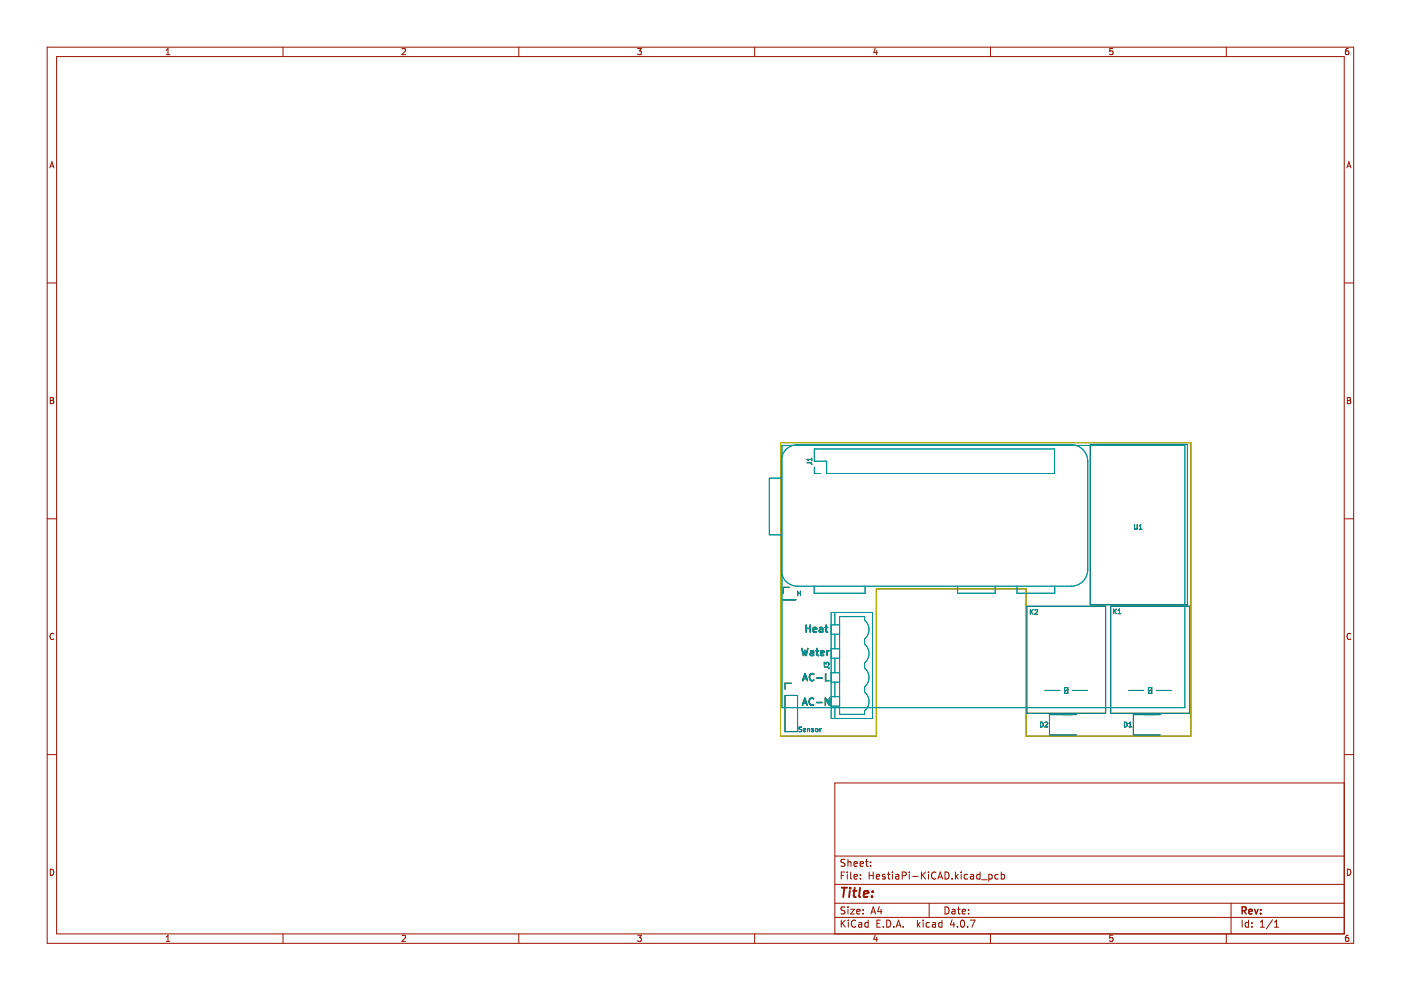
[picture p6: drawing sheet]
<svg xmlns="http://www.w3.org/2000/svg" width="297mm" height="210mm" viewBox="0 0 297 210" stroke-linecap="round" stroke-linejoin="round" font-family="sans-serif">
<g fill="none" stroke="#981200" stroke-width=".21">
<path d="M10 10h277v190h-277zM12 12h273v186h-273zM35.2 11.6h.8M35.2 10.7l.4-.4v1.3M60 10v2M85.2 10.4l.5-.1 .3 .4-.8 .9h.8M110 10v2M135.2 10.3h.8l-.4 .5 .3 .1v.6l-.2 .1-.5-.1M160 10v2M185.6 10.2l-.4 1h.9M185.9 10.7v.9M210 10v2"/>
<path d="M235.9 10.3h-.6l-.1 .6 .7-.1v.7l-.2 .1-.5-.1M260 10v2M285.9 10.3l-.4 .1-.2 .2-.1 .7 .3 .3 .4-.1v-.7h-.4l-.3 .2M10.6 35.6l.4-1.3 .4 1.3M10.7 35.2h.6M285.6 35.6l.4-1.3 .4 1.3M285.7 35.2h.6M10 60h2M285 60h2M10.7 84.3h.4l.2 .2-.2 .4 .2 .1 .1 .3-.2 .3h-.5zM10.7 84.9h.4M285.7 84.3h.4l.2 .2-.2 .4 .2 .1 .1 .3-.2 .3h-.5z"/>
<path d="M285.7 84.9h.4M10 110h2M285 110h2M11.4 134.4a.58 .58 0 0 0-.8 .5 .58 .58 0 0 0 .8 .6M286.4 134.4a.58 .58 0 0 0-.8 .5 .58 .58 0 0 0 .8 .6M10 160h2M285 166h-108v32M285 160h2M10.7 184.3a.66 .66 0 0 1 .7 .6 .66 .66 0 0 1-.7 .7zM35.2 198.7l.4-.4v1.3M35.2 199.6h.8M60 198v2"/>
<path d="M85.2 198.4l.5-.1 .3 .4-.8 .9h.8M110 198v2M135.2 198.3h.8l-.4 .5 .3 .1v.6l-.2 .1-.5-.1M160 198v2M177 194.5h108M177 191.5h108M177 187.5h108M177 181.5h108M178.4 195.1v1.5M178.4 185.6h.5M178.6 195.7l.6 .9M179.1 184.9h-.7v1.5"/>
<path d="M179.1 192.4l-.5-.1-.2 .1v.5l.6 .2 .1 .4-.2 .3-.6-.1M179.1 182.3l-.5-.1-.2 .1v.5l.6 .2 .1 .4-.2 .3-.6-.1M179.2 195.1l-.8 .8M179.6 184.9v.1M179.6 185.4v1M179.8 182.2v1.5M179.8 192.3v.1M179.8 192.8v1M179.8 182.8l.2-.1 .4 .1v.9M179.9 195.1v.1M179.9 195.6v1M180.4 192.8h.7l-.7 1h.7"/>
<path d="M180.4 184.9v1.3l.2 .2M181.1 183.2l.7-.2-.1-.2-.4-.1-.2 .2v.7h.6M181.1 185.9l.7-.2-.1-.2-.4-.1-.2 .2v.7h.6M181.4 195.2a.71 .71 0 0 0-1 .5 .71 .71 0 0 0 .7 .9l.3-.2M181.6 193.3l.8-.2-.1-.2-.4-.1-.3 .2 .1 .7h.6M182.1 195.7h.5l.1 .9M182.4 183.2l.7-.2-.1-.2-.4-.1-.2 .2v.7h.6M182.4 186.2v.2M182.4 185.5v.1M182.7 195.9l-.5 .1-.2 .2 .2 .4 .5-.1M183 193.6v.2M183 192.9v.1"/>
<path d="M183.5 182.7h.6M183.7 182.2v1.3l.4 .2M184.1 195.7l-.5-.1-.2 .3 .1 .6h.6M184.1 195.1v1.5M184.3 185.6h.8M184.3 184.9v1.5M184.6 183.5v.2M184.6 182.8v.1M184.6 193.8l.5-1.5 .5 1.5M184.8 193.4h.7M185.1 184.9v1.5M185.6 198.2l-.4 1h.9"/>
<path d="M185.8 185.9l.7-.2-.1-.2-.4-.1-.2 .2 .1 .7h.5M185.9 198.7v.9M185.9 195.8h.5M186.4 192.2l-.3 1.1h.9M186.6 195.1h-.7v1.5h.7M186.8 192.8v1M187.3 196.4v.2M187.6 185.5l-.3-.1-.2 .2v.2l.5 .2v.3h-.5M188 195.1a.76 .76 0 0 1 .9 .7 .76 .76 0 0 1-.9 .8zM188.1 185.4h.6M188.4 184.9v1.3l.3 .2M189.2 184.9v.1"/>
<path d="M189.2 185.4v1M189.5 196.4v.2M189.9 185.5h.6l.1 .9M190 196.6l.5-1.5 .5 1.5M190.1 196.2h.8M190.6 185.7l-.5 .1-.2 .2 .2 .4 .5-.1M191.3 185.7l.7-.1 .1-.2v-.4l-.8-.1v1.5M191.5 196.4v.2M192.8 184.9v.1M192.8 185.4v1M193.5 185.8h1.1M194.5 195.1v1.5"/>
<path d="M194.6 196l.5 .6M195.1 195.6l-.6 .6M195.4 184.9v1.5M195.6 185.5l.6 .9M195.7 195.1v.1M195.7 195.6v1M196.2 184.9l-.8 .8M196.9 184.9v.1M196.9 185.4v1M197 191.5v3M197.1 195.7l-.5-.1-.2 .3 .1 .6h.6M197.7 195.7h.6l.1 .9"/>
<path d="M198.4 195.9l-.5 .1-.3 .2 .3 .4 .5-.1M198.4 185a.71 .71 0 0 0-1 .5 .71 .71 0 0 0 .7 .9l.3-.2M198.9 186.4l.5-1.5 .5 1.5M199 186h.7M199.7 195.7l-.4-.1-.3 .3 .1 .6h.6M199.7 195.1v1.5M200.4 184.9a.76 .76 0 0 1 .8 .7 .76 .76 0 0 1-.8 .8zM200.4 192.3a.76 .76 0 0 1 .8 .7 .76 .76 0 0 1-.8 .8zM201.9 192.9h.5l.1 .9M201.9 186.2v.2M201.9 195l-.4 1.1h.9M202.2 195.6v1"/>
<path d="M202.5 193.1l-.5 .1-.2 .2 .2 .4 .5-.1M202.6 184.9v1.5M202.7 185.8l.4 .6M203 192.8h.6M203 196.4v.2M203.1 185.4l-.5 .6M203.2 192.3v1.3l.4 .2M203.8 195.2l.2-.1a.8 .8 0 0 1 .5 .7 .8 .8 0 0 1-.5 .8l-.4-.6zM203.8 184.9v.1M203.8 185.4v1M204 193.3l.7-.2-.1-.2-.4-.1-.2 .2 .1 .7h.5M205.1 196.4v.2"/>
<path d="M205.1 185.5l-.4-.1-.3 .3 .2 .6h.5M205.4 193.6v.2M205.4 192.9v.1M205.7 195.1h1l-.6 1.5M205.8 185.5h.6v.9M206.4 185.7l-.5 .1-.2 .2 .2 .4 .5-.1M207.8 185.5l-.4-.1-.3 .3 .1 .6h.6M207.8 184.9v1.5M208.1 186.5h1.2M209.6 185.5l.5-.1 .3 .3-.2 .6h-.6M209.6 185.4v1.5M210 198v2"/>
<path d="M211.6 185.5l-.4-.1-.3 .3 .2 .6h.5M212.3 185.5l.4-.1 .3 .3-.1 .6h-.6M212.3 184.9v1.5M235.9 198.3h-.6l-.1 .6h.7v.6l-.2 .1-.5-.1M260 198v2M261 191.5v6.5M263.4 195.1v1.5M264.7 195.7l-.4-.1-.3 .3 .1 .6h.6M264.7 195.1v1.5M265.4 196.4v.2M265.4 195.7v.1M267.2 196.6h.9"/>
<path d="M267.2 195.5l.4-.4v1.5M269.8 195l-1.3 1.9M270.2 196.6h.9M270.2 195.5l.4-.4v1.5M285.7 184.3a.66 .66 0 0 1 .7 .6 .66 .66 0 0 1-.7 .7zM285.9 198.3l-.4 .1-.2 .2-.1 .7 .3 .3 .4-.1v-.6l-.4-.1-.3 .2"/>
</g>
<path d="M263.4 193.1l.7-.1 .1-.2-.1-.4-.7-.1v1.5M263.7 193.1l.5 .7M264.8 193.3l.7-.2-.1-.2-.4-.1-.2 .2 .1 .7h.5M266 192.8l.4 1 .3-1M267.3 193.6v.2M267.3 192.9v.1" fill="none" stroke="#981200" stroke-width=".3"/>
<path d="M178.5 188.2h1.1M179 188.2l-.2 2M180.2 188.9l-.2 1.3M180.3 188.2l-.1 .2M180.8 188.9h.8M181.2 188.2l-.2 1.7 .1 .2 .3 .1M182.4 188.2l-.3 1.7 .3 .3M183.1 189.5l1-.1v-.4l-.6-.1-.3 .3v.9h.7M184.9 190v.2M185 189v.2" fill="none" stroke="#981200" stroke-width=".4"/>
<g fill="none" stroke="#000" stroke-width=".21">
<path d="M165.5 93.9h87v62.2h-34.9v-31.3h-31.8v31.3h-20.3zM171.1 98.1l.9 .1 .1 .3M172.1 97.1v.6M172.1 97.4h-1l.3 .3M231.2 94.2h20.6v34h-20.6zM240.5 111.2v.8l.2 .2 .4-.2v-.8M241.5 112.2h.6M241.5 111.5l.3-.3v1M166.1 127.1l2.6 .1zM167.4 124.5h-1.3v1.4M169.1 125.3v1M169.1 125.8h.6"/>
<path d="M169.7 125.3v1M217.7 128.5h16.7v22.7h-16.7zM218.5 129.2v1M218.6 129.7l.4 .5M219 129.2l-.5 .6M219.4 129.3l.4-.1 .2 .3-.6 .7h.6M235.5 128.5h16.7v22.7h-16.7zM236.1 129.1v1M236.3 129.5l.4 .6M236.7 129.1l-.6 .6M237.1 130.1h.5M237.1 129.4l.3-.3v1"/>
<path d="M166.4 147.4h2.7v7.7h-2.7zM167.8 144.8h-1.4v1.4M169.9 154.2h-.5a.42 .42 0 0 0 .5 .6l-.1 .3h-.4M170.3 154.8l.5-.1v-.2h-.3l-.2 .1 .1 .5h.4M171.2 154.6l.4-.1 .1 .6M171.2 154.5v.6M172.5 154.5l-.4 .1 .4 .3v.2h-.4M172.9 154.6h.5l-.1 .5-.4-.1zM173.8 154.5v.6M174.1 154.5l-.3 .2M174.8 141.4l.8 .1 .2 .3M174.8 141v-.6l.3 .4 .1-.3h.5v.5"/>
<path d="M220.6 153.1a.51 .51 0 0 1 .6 .5 .51 .51 0 0 1-.6 .5zM221.6 146.4h3.1M221.6 153.2l.4-.1 .1 .3-.6 .7h.6M225.1 151.5h2M225.7 145.8h.7v1.2h-.7zM226.4 146.2l-.7 .4M227.4 146.4h3.2M228.2 151.5h-5.7v4.3h5.7M238.4 153.1a.51 .51 0 0 1 .6 .5 .51 .51 0 0 1-.6 .5zM239.3 146.4h3.2M239.4 154.1h.5M239.4 153.4l.2-.3v1"/>
<path d="M242.8 151.5h2M243.5 145.8h.7v1.2h-.7zM244.2 146.2l-.7 .4M245.2 146.4h3.1M246 151.5h-5.7v4.3h5.7"/>
</g>
<g fill="none" stroke="#000" stroke-width=".3">
<path d="M170 137.5l.3 1.5 .3-1.1 .3 1.1 .4-1.5M170.9 132.5v1.5M170.9 133.2h.9M171.8 132.5v1.5M171.8 138.1h.6l.1 .9M172.4 133.5l.7-.1v-.3l-.5-.1-.2 .2 .1 .8h.6M172.5 138.3l-.5 .1-.2 .2 .2 .4 .5-.1M173 138h.6M173.2 137.5v1.3l.4 .2M173.8 133.1h.6v.9M174 138.5l.7-.2-.1-.2-.4-.1-.2 .2 .1 .7h.5M174.4 133.4l-.5 .1-.2 .2 .2 .3h.5"/>
<path d="M174.9 133h.6M175.1 132.5v1.3l.4 .2M175.3 138v1M175.8 138l-.5 .3M170.1 149.5l.5-1.5 .5 1.5M170.2 144.3l.5-1.5 .5 1.5M170.3 149.1h.7M170.3 143.9h.7M172.5 148.2a.71 .71 0 0 0-1 .5 .71 .71 0 0 0 .7 .8l.3-.1M172.5 143a.71 .71 0 0 0-.9 .5 .71 .71 0 0 0 .7 .8l.2-.1M173.1 149h1.2M173.2 143.7h1.1"/>
<path d="M175 142.8v1.5h.8M175.9 148v1.5l-.9-1.5v1.5"/>
</g>
<g fill="none" stroke="#009596" stroke-width=".21">
<path d="M165.8 94.4h85.4v55.6h-85.4zM166.6 95.3a3.5 3.5 0 0 1 2.5-1h58a3.5 3.5 0 0 1 3.5 3.5v23a3.5 3.5 0 0 1-3.5 3.5h-58a3.5 3.5 0 0 1-3.5-3.5v-23a3.5 3.5 0 0 1 1-2.5zM171.1 98.1l.9 .1 .1 .3M172.1 97.1v.6M172.1 97.4h-1l.3 .3M172.7 95.2h50.9v5.2h-48.3v-2.6h-2.6zM172.7 99.1v1.3h1.3M231.2 94.2h20.6v34h-20.6zM165.6 101.4h-2.5v12h2.5M240.5 111.2v.8l.2 .2 .4-.2v-.8M241.5 112.2h.6M241.5 111.5l.3-.3v1"/>
<path d="M166.1 127.1l2.6 .1zM167.4 124.5h-1.3v1.4M169.1 125.8h.6M169.1 125.3v1M169.7 125.3v1M172.6 124.3v1.5h10.8v-1.5M176.2 129.9h8.8v22.4h-8.8zM176.2 139.6h1.8M176.2 137.6h1.8M176.2 134.5h1.8M176.2 132.5h1.8M177 129.9v2.5"/>
<path d="M177 134.5v3.1M177 139.6v3M183.3 131.5v-.8h-5.3v20.8h5.3v-.8a2.59 2.59 0 0 0 0-4v-1.1a2.59 2.59 0 0 0 0-4v-1a2.59 2.59 0 0 0 0-4M183.3 131.5a2.59 2.59 0 0 1 0 4v1.1M203 124.3v1.5h8v-1.5M215.6 124.3v1.5h8v-1.5M217.7 128.5h16.7v22.7h-16.7zM218.5 129.2v1M218.6 129.7l.4 .5M219 129.2l-.5 .6M219.4 129.3l.4-.1 .2 .3-.6 .7h.6M235.5 128.5h16.7v22.7h-16.7z"/>
<path d="M236.1 129.1v1M236.3 129.5l.4 .6M236.7 129.1l-.6 .6M237.1 130.1h.5M237.1 129.4l.3-.3v1M166.4 147.4h2.7v7.7h-2.7zM167.8 144.8h-1.4v1.4M169.9 154.2h-.5a.42 .42 0 0 0 .5 .6l-.1 .3h-.4M170.3 154.8l.5-.1v-.2h-.3l-.2 .1 .1 .5h.4M171.2 154.6l.4-.1 .1 .6M171.2 154.5v.6M172.5 154.5l-.4 .1 .4 .3v.2h-.4"/>
<path d="M172.9 154.6h.5l-.1 .5-.4-.1zM173.8 154.5v.6M174.1 154.5l-.3 .2M174.8 141.4l.8 .1 .2 .3M174.8 141v-.6l.3 .4 .1-.3h.5v.5M175.4 148.4l.6 .3-.6 .3zM176.2 149.7h1.8M176.2 147.7h1.8M176.2 144.6h1.8M176.2 142.6h1.8M177 144.6v3.1M177 149.8v2.5"/>
<path d="M220.6 153.1a.51 .51 0 0 1 .6 .5 .51 .51 0 0 1-.6 .5zM221.6 146.4h3.1M221.6 153.2l.4-.1 .1 .3-.6 .7h.6M225.1 151.5h2M225.7 145.8h.7v1.2h-.7zM226.4 146.2l-.7 .4M227.4 146.4h3.2M228.2 151.5h-5.7v4.3h5.7M238.4 153.1a.51 .51 0 0 1 .6 .5 .51 .51 0 0 1-.6 .5zM239.3 146.4h3.2M239.4 154.1h.5M239.4 153.4l.2-.3v1"/>
<path d="M242.8 151.5h2M243.5 145.8h.7v1.2h-.7zM244.2 146.2l-.7 .4M245.2 146.4h3.1M246 151.5h-5.7v4.3h5.7"/>
</g>
<path d="M165.5 93.9h87v62.2h-34.9v-31.3h-31.8v31.3h-20.3z" fill="none" stroke="#cdca00" stroke-width=".21"/>
<g fill="none" stroke="#009596" stroke-width=".3">
<path d="M170 137.5l.3 1.5 .3-1.1 .3 1.1 .4-1.5M170.9 132.5v1.5M170.9 133.2h.9M171.8 132.5v1.5M171.8 138.1h.6l.1 .9M172.4 133.5l.7-.1v-.3l-.5-.1-.2 .2 .1 .8h.6M172.5 138.3l-.5 .1-.2 .2 .2 .4 .5-.1M173 138h.6M173.2 137.5v1.3l.4 .2M173.8 133.1h.6v.9M174 138.5l.7-.2-.1-.2-.4-.1-.2 .2 .1 .7h.5M174.4 133.4l-.5 .1-.2 .2 .2 .3h.5"/>
<path d="M174.9 133h.6M175.1 132.5v1.3l.4 .2M175.3 138v1M175.8 138l-.5 .3M170.1 149.5l.5-1.5 .5 1.5M170.2 144.3l.5-1.5 .5 1.5M170.3 149.1h.7M170.3 143.9h.7M172.5 148.2a.71 .71 0 0 0-1 .5 .71 .71 0 0 0 .7 .8l.3-.1M172.5 143a.71 .71 0 0 0-.9 .5 .71 .71 0 0 0 .7 .8l.2-.1M173.1 149h1.2M173.2 143.7h1.1"/>
<path d="M175 142.8v1.5h.8M175.9 148v1.5l-.9-1.5v1.5"/>
</g>
</svg>
